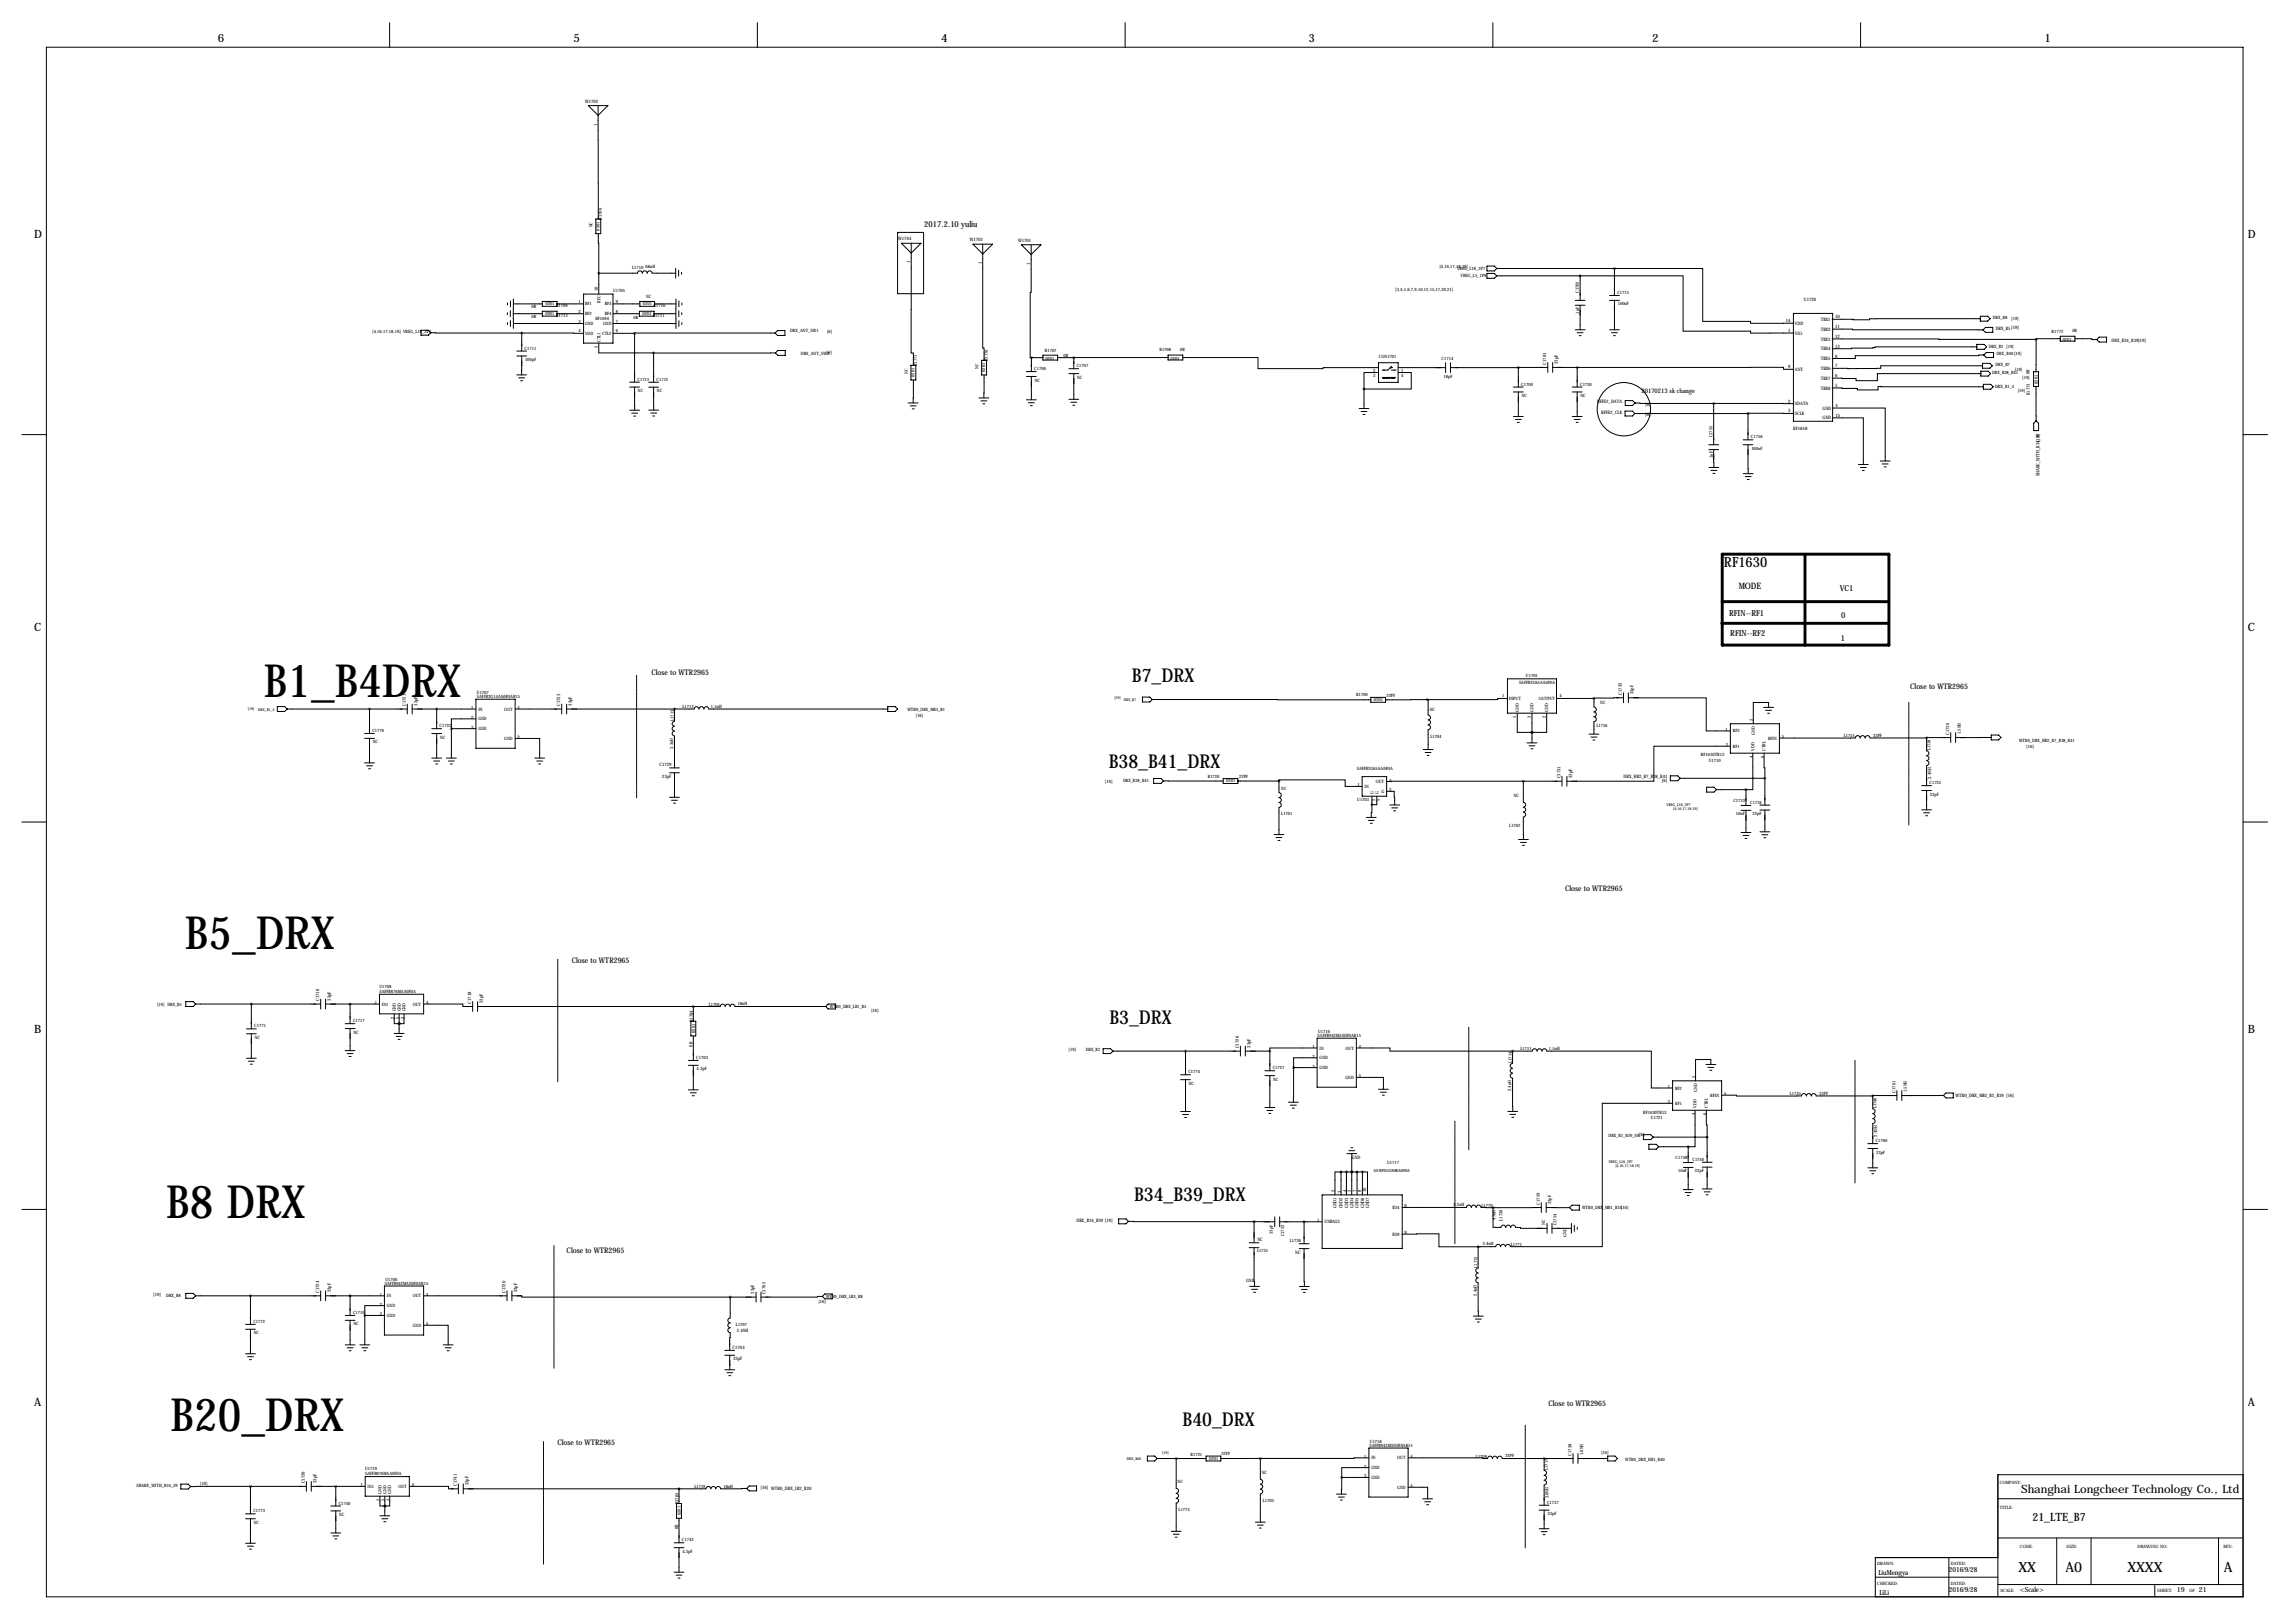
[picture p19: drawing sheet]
<svg xmlns="http://www.w3.org/2000/svg" width="1189mm" height="841mm" viewBox="0 0 1189 841" stroke-linecap="round" stroke-linejoin="round" font-family="sans-serif">
<defs><g id="words">
<g font-size="23.7">
<text x="137" y="361">B1_B4DRX</text>
<text x="96" y="491">B5_DRX</text>
<text x="86" y="631">B8 DRX</text>
<text x="88" y="741">B20_DRX</text>
</g>
<g font-size="9.9">
<text x="586" y="353">B7_DRX</text>
<text x="574" y="398">B38_B41_DRX</text>
<text x="575" y="530">B3_DRX</text>
<text x="587" y="622">B34_B39_DRX</text>
<text x="613" y="739">B40_DRX</text>
</g>
<g font-size="7.3">
<text x="893" y="294">RF1630</text>
<text x="1046" y="814">XX</text>
<text x="1070" y="814">A0</text>
<text x="1102" y="814">XXXX</text>
<text x="1152" y="814">A</text>
</g>
<g font-size="5.9">
<text x="113" y="22">6</text>
<text x="297" y="22">5</text>
<text x="488" y="22">4</text>
<text x="678" y="22">3</text>
<text x="856" y="22">2</text>
<text x="1059" y="22">1</text>
<text x="18" y="124">D</text>
<text x="1164" y="124">D</text>
<text x="18" y="327">C</text>
<text x="1164" y="327">C</text>
<text x="18" y="535">B</text>
<text x="1164" y="535">B</text>
<text x="18" y="728">A</text>
<text x="1164" y="728">A</text>
<text x="1047" y="773">Shanghai Longcheer Technology Co., Ltd</text>
<text x="1053" y="788">21_LTE_B7</text>
</g>
<text font-size="4.6" x="901" y="305">MODE</text>
<g font-size="4.3">
<text x="479" y="118">2017.2.10 yuliu</text>
<text x="953" y="306">VC1</text>
<text x="896" y="319">RFIN--RF1</text>
<text x="954" y="320">0</text>
<text x="896" y="330">RFIN--RF2</text>
<text x="954" y="332">1</text>
</g>
<g font-size="4">
<text x="337" y="350">Close to WTR2965</text>
<text x="990" y="357">Close to WTR2965</text>
<text x="811" y="461">Close to WTR2965</text>
<text x="296" y="499">Close to WTR2965</text>
<text x="294" y="649">Close to WTR2965</text>
<text x="802" y="728">Close to WTR2965</text>
<text x="289" y="749">Close to WTR2965</text>
</g>
<g font-size="3.6">
<text x="973" y="816">LiuMengya</text>
<text x="1010" y="814">2016/9/28</text>
<text x="974" y="826">LiLi</text>
<text x="1010" y="825">2016/9/28</text>
<text x="1046" y="825">&lt;Scale&gt;</text>
<text x="1128" y="825">19</text>
<text x="1139" y="825">21</text>
</g>
<text font-size="3.3" x="850" y="204">20170213 sk change</text>
<g font-size="2.4">
<text x="303" y="53">W1702</text>
<text x="309" y="65" transform="rotate(-90 309 65)">1</text>
<text x="465" y="124">W1704</text>
<text x="502" y="125">W1703</text>
<text x="527" y="125">W1701</text>
<text x="472" y="136" transform="rotate(-90 472 136)">1</text>
<text x="509" y="137" transform="rotate(-90 509 137)">1</text>
<text x="534" y="137" transform="rotate(-90 534 137)">1</text>
<text x="934" y="156">U1720</text>
<text x="925" y="167">14</text>
<text x="943" y="166">TRX1</text>
<text x="951" y="165">10</text>
<text x="926" y="172">1</text>
<text x="930" y="168">VDD</text>
<text x="930" y="173">VIO</text>
<text x="943" y="171">TRX2</text>
<text x="951" y="170">11</text>
<text x="1034" y="171">DRX_B5[19]</text>
<text x="943" y="176">TRX3</text>
<text x="951" y="175">12</text>
<text x="1094" y="177">DRX_B34_B39[19]</text>
<text x="943" y="181">TRX4</text>
<text x="951" y="180">13</text>
<text x="951" y="185">8</text>
<text x="801" y="189" transform="rotate(-90 801 189)">C1701</text>
<text x="807" y="189" transform="rotate(-90 807 189)">33pF</text>
<text x="926" y="191">9</text>
<text x="943" y="187">TRX5</text>
<text x="943" y="192">TRX6</text>
<text x="951" y="190">7</text>
<text x="930" y="192">ANT</text>
<text x="943" y="197">TRX7</text>
<text x="951" y="195">6</text>
<text x="943" y="202">TRX8</text>
<text x="951" y="200">5</text>
<text x="827" y="209">RFFE2_DATA</text>
<text x="926" y="209">2</text>
<text x="930" y="210">SDATA</text>
<text x="829" y="214">RFFE2_CLK</text>
<text x="852" y="216">[6]</text>
<text x="852" y="210">[6]</text>
<text x="926" y="214">3</text>
<text x="930" y="215">SCLK</text>
<text x="944" y="212">GND</text>
<text x="951" y="211">4</text>
<text x="951" y="216">15</text>
<text x="944" y="217">GND</text>
<text x="929" y="223">RF1658</text>
<text x="1056" y="229" transform="rotate(-90 1056 229)">[19]</text>
<text x="1056" y="247" transform="rotate(-90 1056 247)">SHARE_WITH_B34_39</text>
<text x="840" y="360" transform="rotate(-90 840 360)">C1732</text>
<text x="846" y="360" transform="rotate(-90 846 360)">33pF</text>
<text x="210" y="366" transform="rotate(-90 210 366)">C1721</text>
<text x="216" y="366" transform="rotate(-90 216 366)">33pF</text>
<text x="290" y="366" transform="rotate(-90 290 366)">C1723</text>
<text x="296" y="366" transform="rotate(-90 296 366)">33pF</text>
<text x="342" y="397">C1729</text>
<text x="343" y="403">33pF</text>
<text x="808" y="403" transform="rotate(-90 808 403)">C1731</text>
<text x="814" y="403" transform="rotate(-90 814 403)">33pF</text>
<text x="841" y="403">DRX_HB2_B7_B38_B41</text>
<text x="861" y="405">[6]</text>
<text x="165" y="519" transform="rotate(-90 165 519)">C1716</text>
<text x="171" y="518" transform="rotate(-90 171 518)">33pF</text>
<text x="244" y="520" transform="rotate(-90 244 520)">C1718</text>
<text x="250" y="520" transform="rotate(-90 250 520)">33pF</text>
<text x="642" y="543" transform="rotate(-90 642 543)">C1726</text>
<text x="648" y="543" transform="rotate(-90 648 543)">33pF</text>
<text x="1013" y="568">WTR0_DRX_MB2_B3_B39 [16]</text>
<text x="700" y="600">GND</text>
<text x="692" y="618" transform="rotate(-90 692 618)">2</text>
<text x="695" y="618" transform="rotate(-90 695 618)">3</text>
<text x="697" y="618" transform="rotate(-90 697 618)">4</text>
<text x="700" y="618" transform="rotate(-90 700 618)">5</text>
<text x="702" y="618" transform="rotate(-90 702 618)">7</text>
<text x="705" y="618" transform="rotate(-90 705 618)">8</text>
<text x="708" y="618" transform="rotate(-90 708 618)">10</text>
<text x="692" y="626" transform="rotate(-90 692 626)">GND1</text>
<text x="696" y="626" transform="rotate(-90 696 626)">GND2</text>
<text x="698" y="626" transform="rotate(-90 698 626)">GND3</text>
<text x="701" y="626" transform="rotate(-90 701 626)">GND4</text>
<text x="704" y="626" transform="rotate(-90 704 626)">GND5</text>
<text x="707" y="626" transform="rotate(-90 707 626)">GND6</text>
<text x="709" y="626" transform="rotate(-90 709 626)">GND7</text>
<text x="721" y="626">B34</text>
<text x="728" y="625">6</text>
<text x="558" y="633">DRX_B34_B39 [19]</text>
<text x="682" y="633">1</text>
<text x="686" y="634">UNBAL3</text>
<text x="800" y="635" transform="rotate(-90 800 635)">NC</text>
<text x="721" y="640">B39</text>
<text x="728" y="639">9</text>
<text x="651" y="643">NC</text>
<text x="671" y="649">NC</text>
<text x="165" y="670" transform="rotate(-90 165 670)">C1724</text>
<text x="171" y="669" transform="rotate(-90 171 669)">33pF</text>
<text x="262" y="670" transform="rotate(-90 262 670)">C1720</text>
<text x="268" y="669" transform="rotate(-90 268 669)">33pF</text>
<text x="391" y="670" transform="rotate(-90 391 670)">33pF</text>
<text x="397" y="670" transform="rotate(-90 397 670)">C1705</text>
<text x="380" y="699">C1704</text>
<text x="380" y="705">33pF</text>
<text x="158" y="768" transform="rotate(-90 158 768)">C1739</text>
<text x="164" y="768" transform="rotate(-90 164 768)">33pF</text>
<text x="237" y="770" transform="rotate(-90 237 770)">C1741</text>
<text x="243" y="769" transform="rotate(-90 243 769)">33pF</text>
<text x="394" y="771">[16] WTR0_DRX_LB2_B20</text>
</g>
<g font-size="2.3">
<text x="312" y="114" transform="rotate(-90 312 114)">R1706</text>
<text x="307" y="118" transform="rotate(-90 307 118)">NC</text>
<text x="311" y="119" transform="rotate(-90 311 119)">0201</text>
<text x="328" y="139">L1710</text>
<text x="334" y="139">68nH</text>
<text x="746" y="139">[4,16,17,18,19]</text>
<text x="755" y="140">VREG_L18_2P7</text>
<text x="757" y="144">VREG_L5_1P8</text>
<text x="310" y="151" transform="rotate(-90 310 151)">10</text>
<text x="318" y="151">U1705</text>
<text x="335" y="154">NC</text>
<text x="723" y="151">[3,4,5,6,7,9,10,12,15,17,20,21]</text>
<text x="818" y="152" transform="rotate(-90 818 152)">C1702</text>
<text x="838" y="152">C1715</text>
<text x="275" y="159">0R</text>
<text x="283" y="158">0201</text>
<text x="288" y="159">R1709</text>
<text x="300" y="157">1</text>
<text x="300" y="162">2</text>
<text x="303" y="158">RF1</text>
<text x="311" y="157" transform="rotate(-90 311 157)">RFC</text>
<text x="313" y="158">RF3</text>
<text x="319" y="157">9</text>
<text x="319" y="162">8</text>
<text x="333" y="158">0201</text>
<text x="339" y="159">R1710</text>
<text x="838" y="158">100nF</text>
<text x="275" y="165">0R</text>
<text x="283" y="163">0201</text>
<text x="288" y="164">R1713</text>
<text x="300" y="167">3</text>
<text x="303" y="163">RF2</text>
<text x="308" y="166">RF1694</text>
<text x="313" y="163">RF4</text>
<text x="319" y="167">7</text>
<text x="328" y="165">0R</text>
<text x="333" y="163">0201</text>
<text x="338" y="164">R1711</text>
<text x="818" y="162" transform="rotate(-90 818 162)">1nF</text>
<text x="1032" y="165">DRX_B8</text>
<text x="1042" y="166">[19]</text>
<text x="193" y="173">[4,16,17,18,19] VREG_L18_2P7</text>
<text x="300" y="172">4</text>
<text x="303" y="168">GND</text>
<text x="303" y="173">VDD</text>
<text x="312" y="173">CTL2</text>
<text x="312" y="168">GND</text>
<text x="319" y="172">6</text>
<text x="409" y="172">DRX_ANT_SW1</text>
<text x="428" y="172">[6]</text>
<text x="1063" y="172">R1772</text>
<text x="1074" y="172">0R</text>
<text x="311" y="177" transform="rotate(-90 311 177)">CTL1</text>
<text x="1069" y="176">0201</text>
<text x="272" y="181">C1711</text>
<text x="310" y="180" transform="rotate(-90 310 180)">5</text>
<text x="415" y="184">DRX_ANT_SW2</text>
<text x="428" y="183">[6]</text>
<text x="541" y="183">R1707</text>
<text x="551" y="185">0R</text>
<text x="601" y="182">R1708</text>
<text x="611" y="182">0R</text>
<text x="714" y="186">CON1701</text>
<text x="1030" y="181">DRX_B3 [19]</text>
<text x="1034" y="184">DRX_B40 [19]</text>
<text x="272" y="187">100pF</text>
<text x="475" y="190" transform="rotate(-90 475 190)">R1771</text>
<text x="507" y="191" transform="rotate(-90 507 191)">NC</text>
<text x="512" y="187" transform="rotate(-90 512 187)">R1770</text>
<text x="536" y="192">C1706</text>
<text x="542" y="186">0201</text>
<text x="558" y="190">C1707</text>
<text x="606" y="186">0201</text>
<text x="747" y="186">C1714</text>
<text x="1034" y="190">DRX_B7</text>
<text x="1044" y="192">[19]</text>
<text x="330" y="197">C1713</text>
<text x="340" y="197">C1712</text>
<text x="470" y="194" transform="rotate(-90 470 194)">NC</text>
<text x="474" y="195" transform="rotate(-90 474 195)">0201</text>
<text x="510" y="193" transform="rotate(-90 510 193)">0201</text>
<text x="536" y="198">NC</text>
<text x="558" y="196">NC</text>
<text x="711" y="195">3</text>
<text x="711" y="193">2</text>
<text x="726" y="195">4</text>
<text x="726" y="193">1</text>
<text x="748" y="196">18pF</text>
<text x="1032" y="194">DRX_B38_B41</text>
<text x="1048" y="196">[19]</text>
<text x="1051" y="194" transform="rotate(-90 1051 194)">0R</text>
<text x="330" y="203">NC</text>
<text x="340" y="203">NC</text>
<text x="788" y="200">C1700</text>
<text x="819" y="200">C1730</text>
<text x="1034" y="201">DRX_B1_4</text>
<text x="1045" y="203">[19]</text>
<text x="1056" y="199" transform="rotate(-90 1056 199)">0201</text>
<text x="788" y="206">NC</text>
<text x="819" y="206">NC</text>
<text x="1052" y="205" transform="rotate(-90 1052 205)">R1773</text>
<text x="887" y="227" transform="rotate(-90 887 227)">C1755</text>
<text x="907" y="227">C1756</text>
<text x="907" y="233">100nF</text>
<text x="887" y="237" transform="rotate(-90 887 237)">1nF</text>
<text x="791" y="351">U1701</text>
<text x="247" y="359">U1707</text>
<text x="787" y="355">SAFFB2G65AA0F0A</text>
<text x="247" y="362">SAFFB2G14AA0F0AR15</text>
<text x="702" y="361">R1700</text>
<text x="712" y="363">0201</text>
<text x="718" y="361">22PF</text>
<text x="778" y="361">1</text>
<text x="782" y="363">INPUT</text>
<text x="797" y="363">OUTPUT</text>
<text x="808" y="361">4</text>
<text x="829" y="365">NC</text>
<text x="244" y="367">1</text>
<text x="248" y="368">IN</text>
<text x="261" y="368">OUT</text>
<text x="268" y="367">4</text>
<text x="354" y="367">L1712</text>
<text x="368" y="367">1.5nH</text>
<text x="470" y="368">WTR0_DRX_MB3_B1</text>
<text x="474" y="371">[16]</text>
<text x="741" y="368">NC</text>
<text x="787" y="369" transform="rotate(-90 787 369)">GND</text>
<text x="794" y="369" transform="rotate(-90 794 369)">GND</text>
<text x="802" y="369" transform="rotate(-90 802 369)">GND</text>
<text x="228" y="377">C1722</text>
<text x="244" y="372">2</text>
<text x="244" y="377">3</text>
<text x="248" y="373">GND</text>
<text x="349" y="373" transform="rotate(-90 349 373)">L1713</text>
<text x="785" y="372" transform="rotate(-90 785 372)">5</text>
<text x="793" y="372" transform="rotate(-90 793 372)">3</text>
<text x="801" y="372" transform="rotate(-90 801 372)">2</text>
<text x="827" y="377">L1716</text>
<text x="908" y="374" transform="rotate(-90 908 374)">2</text>
<text x="193" y="379">C1770</text>
<text x="228" y="383">NC</text>
<text x="248" y="378">GND</text>
<text x="261" y="383">GND</text>
<text x="268" y="383">5</text>
<text x="741" y="382">L1704</text>
<text x="894" y="379">1</text>
<text x="898" y="379">RF2</text>
<text x="909" y="381" transform="rotate(-90 909 381)">GND</text>
<text x="916" y="383">RFIN</text>
<text x="923" y="382">5</text>
<text x="955" y="382">L1715</text>
<text x="970" y="382">33PF</text>
<text x="1010" y="381" transform="rotate(-90 1010 381)">C1736</text>
<text x="1016" y="380" transform="rotate(-90 1016 380)">1.5NH</text>
<text x="193" y="385">NC</text>
<text x="349" y="388" transform="rotate(-90 349 388)">3.3nH</text>
<text x="894" y="387">3</text>
<text x="898" y="387">RF1</text>
<text x="909" y="389" transform="rotate(-90 909 389)">VDD</text>
<text x="915" y="389" transform="rotate(-90 915 389)">CTRL</text>
<text x="1000" y="389" transform="rotate(-90 1000 389)">L1718</text>
<text x="1046" y="384">WTR0_DRX_HB2_B7_B38_B41</text>
<text x="1050" y="387">[16]</text>
<text x="881" y="392">RF1630TR13</text>
<text x="885" y="395">U1710</text>
<text x="908" y="393" transform="rotate(-90 908 393)">4</text>
<text x="914" y="393" transform="rotate(-90 914 393)">6</text>
<text x="703" y="399">SAFFB2G65AA0F0A</text>
<text x="572" y="406">[19]</text>
<text x="582" y="405">DRX_B38_B41</text>
<text x="626" y="403">R1720</text>
<text x="635" y="405">0201</text>
<text x="642" y="403">22PF</text>
<text x="703" y="407">1</text>
<text x="713" y="406">OUT</text>
<text x="720" y="405">4</text>
<text x="1000" y="406">C1735</text>
<text x="1000" y="403" transform="rotate(-90 1000 403)">2.4NH</text>
<text x="664" y="409">NC</text>
<text x="707" y="408">IN</text>
<text x="711" y="411" transform="rotate(-90 711 411)">G</text>
<text x="714" y="411" transform="rotate(-90 714 411)">G</text>
<text x="716" y="411">G</text>
<text x="720" y="410">3</text>
<text x="784" y="413">NC</text>
<text x="1000" y="412">33pF</text>
<text x="703" y="415">U1703</text>
<text x="712" y="415" transform="rotate(-90 712 415)">2</text>
<text x="715" y="415" transform="rotate(-90 715 415)">5</text>
<text x="898" y="415">C1733</text>
<text x="907" y="416">C1734</text>
<text x="664" y="422">L1701</text>
<text x="899" y="422">10nF</text>
<text x="908" y="422">22pF</text>
<text x="782" y="428">L1702</text>
<text x="197" y="512">U1708</text>
<text x="197" y="514">SAFFB876MAA0F0A</text>
<text x="81" y="521">[19] DRX_B5</text>
<text x="194" y="520">1</text>
<text x="198" y="521">IN1</text>
<text x="214" y="521">OUT</text>
<text x="221" y="520">4</text>
<text x="367" y="521">L1706</text>
<text x="382" y="521">18nH</text>
<text x="204" y="528" transform="rotate(-90 204 528)">2</text>
<text x="205" y="524" transform="rotate(-90 205 524)">GND</text>
<text x="207" y="528" transform="rotate(-90 207 528)">5</text>
<text x="208" y="524" transform="rotate(-90 208 524)">GND</text>
<text x="209" y="528" transform="rotate(-90 209 528)">3</text>
<text x="210" y="524" transform="rotate(-90 210 524)">GND</text>
<text x="430" y="522">WTR0_DRX_LB1_B5</text>
<text x="451" y="524">[16]</text>
<text x="132" y="532">C1771</text>
<text x="183" y="529">C1717</text>
<text x="359" y="529" transform="rotate(-90 359 529)">R1704</text>
<text x="132" y="538">NC</text>
<text x="183" y="535">NC</text>
<text x="360" y="535" transform="rotate(-90 360 535)">0201</text>
<text x="683" y="537">SAFFB942MAN0F0AR15</text>
<text x="683" y="535">U1716</text>
<text x="359" y="542" transform="rotate(-90 359 542)">0R</text>
<text x="554" y="544">[19]</text>
<text x="562" y="544">DRX_B3</text>
<text x="680" y="543">1</text>
<text x="684" y="544">IN</text>
<text x="697" y="544">OUT</text>
<text x="704" y="543">4</text>
<text x="788" y="544">L1711</text>
<text x="802" y="544">1.5nH</text>
<text x="361" y="549">C1703</text>
<text x="680" y="548">2</text>
<text x="684" y="549">GND</text>
<text x="783" y="551" transform="rotate(-90 783 551)">L1714</text>
<text x="361" y="554">4.3pF</text>
<text x="616" y="556">C1774</text>
<text x="659" y="554">C1727</text>
<text x="680" y="553">3</text>
<text x="684" y="554">GND</text>
<text x="616" y="562">NC</text>
<text x="660" y="560">NC</text>
<text x="697" y="559">GND</text>
<text x="704" y="558">5</text>
<text x="864" y="564">1</text>
<text x="878" y="559" transform="rotate(-90 878 559)">2</text>
<text x="783" y="565" transform="rotate(-90 783 565)">2.4nH</text>
<text x="868" y="564">RF2</text>
<text x="879" y="566" transform="rotate(-90 879 566)">GND</text>
<text x="886" y="568">RFIN</text>
<text x="893" y="567">5</text>
<text x="927" y="567">L1745</text>
<text x="942" y="567">33PF</text>
<text x="982" y="566" transform="rotate(-90 982 566)">C1761</text>
<text x="988" y="566" transform="rotate(-90 988 566)">1.5NH</text>
<text x="864" y="571">3</text>
<text x="868" y="572">RF1</text>
<text x="879" y="574" transform="rotate(-90 879 574)">VDD</text>
<text x="885" y="574" transform="rotate(-90 885 574)">CTRL</text>
<text x="972" y="574" transform="rotate(-90 972 574)">L1746</text>
<text x="851" y="577">RF1630TR13</text>
<text x="855" y="580">U1721</text>
<text x="878" y="578" transform="rotate(-90 878 578)">4</text>
<text x="884" y="577" transform="rotate(-90 884 577)">6</text>
<text x="833" y="589">DRX_B3_B39_SW[6]</text>
<text x="972" y="592">C1760</text>
<text x="972" y="589" transform="rotate(-90 972 589)">2.4NH</text>
<text x="972" y="598">33pF</text>
<text x="719" y="603">U1717</text>
<text x="868" y="600">C1748</text>
<text x="877" y="601">C1750</text>
<text x="869" y="607">10nF</text>
<text x="878" y="607">22pF</text>
<text x="798" y="624" transform="rotate(-90 798 624)">C1759</text>
<text x="804" y="624" transform="rotate(-90 804 624)">33pF</text>
<text x="753" y="625">2.2nH</text>
<text x="767" y="625">L1770</text>
<text x="820" y="626">WTR0_DRX_MB1_B34[16]</text>
<text x="775" y="632" transform="rotate(-90 775 632)">47nH</text>
<text x="778" y="632" transform="rotate(-90 778 632)">L1739</text>
<text x="806" y="635" transform="rotate(-90 806 635)">C1754</text>
<text x="659" y="639" transform="rotate(-90 659 639)">33pF</text>
<text x="665" y="640" transform="rotate(-90 665 640)">C1752</text>
<text x="811" y="641" transform="rotate(-90 811 641)">GND</text>
<text x="668" y="643">L1736</text>
<text x="768" y="645">2.4nH</text>
<text x="783" y="645">L1771</text>
<text x="651" y="649">L1735</text>
<text x="765" y="657" transform="rotate(-90 765 657)">L1772</text>
<text x="199" y="666">SAFFB942MAN0F0AR15</text>
<text x="200" y="663">U1706</text>
<text x="646" y="664">GND</text>
<text x="79" y="672">[19]</text>
<text x="86" y="672">DRX_B8</text>
<text x="197" y="671">1</text>
<text x="221" y="671">4</text>
<text x="765" y="671" transform="rotate(-90 765 671)">2.4nH</text>
<text x="197" y="676">2</text>
<text x="200" y="672">IN</text>
<text x="200" y="677">GND</text>
<text x="214" y="672">OUT</text>
<text x="424" y="675">[16]</text>
<text x="428" y="673">WTR0_DRX_LB3_B8</text>
<text x="183" y="681">C1719</text>
<text x="197" y="681">3</text>
<text x="200" y="682">GND</text>
<text x="131" y="685">C1772</text>
<text x="183" y="687">NC</text>
<text x="214" y="687">GND</text>
<text x="221" y="686">5</text>
<text x="381" y="687">L1707</text>
<text x="131" y="691">NC</text>
<text x="382" y="690">2.4NH</text>
<text x="709" y="750">SAFFB942MAN0F0AR15</text>
<text x="710" y="747">U1718</text>
<text x="617" y="754">R1721</text>
<text x="633" y="754">22PF</text>
<text x="707" y="755">1</text>
<text x="710" y="756">IN</text>
<text x="724" y="756">OUT</text>
<text x="731" y="755">4</text>
<text x="765" y="755">L1708</text>
<text x="780" y="755">22PF</text>
<text x="814" y="754" transform="rotate(-90 814 754)">C1738</text>
<text x="820" y="754" transform="rotate(-90 820 754)">1.0NH</text>
<text x="829" y="753">[16]</text>
<text x="189" y="762">U1719</text>
<text x="626" y="756">0201</text>
<text x="707" y="760">2</text>
<text x="710" y="761">GND</text>
<text x="802" y="761" transform="rotate(-90 802 761)">L1717</text>
<text x="842" y="757">WTR0_DRX_HB1_B40</text>
<text x="189" y="764">SAFFB876MAA0F0A</text>
<text x="654" y="764">NC</text>
<text x="707" y="765">3</text>
<text x="710" y="766">GND</text>
<text x="71" y="770">SHARE_WITH_B34_39</text>
<text x="104" y="769">[19]</text>
<text x="187" y="770">1</text>
<text x="190" y="771">IN1</text>
<text x="198" y="774" transform="rotate(-90 198 774)">GND</text>
<text x="200" y="774" transform="rotate(-90 200 774)">GND</text>
<text x="203" y="774" transform="rotate(-90 203 774)">GND</text>
<text x="206" y="771">OUT</text>
<text x="213" y="770">4</text>
<text x="360" y="771">L1719</text>
<text x="375" y="771">18nH</text>
<text x="610" y="768">NC</text>
<text x="724" y="771">GND</text>
<text x="731" y="770">5</text>
<text x="1036" y="769">COMPANY:</text>
<text x="175" y="779">C1740</text>
<text x="197" y="777" transform="rotate(-90 197 777)">2</text>
<text x="199" y="777" transform="rotate(-90 199 777)">5</text>
<text x="202" y="777" transform="rotate(-90 202 777)">3</text>
<text x="351" y="779" transform="rotate(-90 351 779)">R1705</text>
<text x="654" y="778">L1705</text>
<text x="801" y="779">C1737</text>
<text x="802" y="776" transform="rotate(-90 802 776)">3.0NH</text>
<text x="131" y="783">C1773</text>
<text x="176" y="785">NC</text>
<text x="353" y="785" transform="rotate(-90 353 785)">0201</text>
<text x="611" y="783">L1773</text>
<text x="802" y="785">33pF</text>
<text x="1036" y="781">TITLE:</text>
<text x="131" y="789">NC</text>
<text x="351" y="792" transform="rotate(-90 351 792)">0R</text>
<text x="353" y="798">C1742</text>
<text x="1046" y="802">CODE:</text>
<text x="1071" y="802">SIZE:</text>
<text x="1107" y="802">DRAWING NO:</text>
<text x="1152" y="802">REV:</text>
<text x="353" y="804">4.3pF</text>
<text x="972" y="811">DRAWN:</text>
<text x="1011" y="811">DATED:</text>
<text x="972" y="821">CHECKED:</text>
<text x="1011" y="821">DATED:</text>
<text x="1036" y="825">SCALE:</text>
<text x="1117" y="825">SHEET:</text>
<text x="1134" y="825">OF</text>
</g>
<text font-size="2.2" x="712" y="607">SAWFD1G90KA0F0A</text>
<g font-size="2">
<text x="577" y="362">[19]</text>
<text x="582" y="363">DRX_B7</text>
<text x="128" y="368">[19]</text>
<text x="134" y="368">DRX_B1_4</text>
<text x="863" y="418">VREG_L18_2P7</text>
<text x="867" y="420">[4,16,17,18,19]</text>
<text x="833" y="602">VREG_L18_2P7</text>
<text x="837" y="605">[4,16,17,18,19]</text>
<text x="602" y="753">[19]</text>
<text x="584" y="756">DRX_B40</text>
</g>
</g></defs>
<g fill="none" stroke="#000" stroke-width=".52">
<path d="M202 12v12M392 12v12M583 12v12M773 12v12M964 12v12M24 24h1138v803h-1138zM305 55h10l-5 5zM310 55v58M309 113h2v8h-2zM310 121v21M350 139v5M352 140v3"/>
<path d="M465 120h13v32h-13zM467 126h10l-5 5zM472 126v57h1v6M504 126h10l-5 6zM509 126v54h1v7M529 127h10l-5 5zM534 127v58M770 138h4l1 1-1 1h-4zM775 139h61M836 139h46v27h25v1h22M836 139v14M263 157v1"/>
<path d="M264 156v3M266 160v5M266 157h15M266 155v5M281 156h8v3h-8zM289 157h13M302 152h16v26h-16zM310 142h20M310 142v10M318 157h13M330 141a1.3 1.3 0 0 1 1-1 1.4 1.4 0 0 1 2 2M331 156h8v3h-8z"/>
<path d="M333 141a1.3 1.3 0 0 1 1-1 1.3 1.3 0 0 1 1 2M335 141a1.3 1.3 0 0 1 2-1 1.3 1.3 0 0 1 1 2h12M339 157h11M350 155v15M352 156v3M353 141v1M353 157v1M770 142h4l1 1-1 1h-4zM775 143h44M816 156h5M816 158h5M819 143h53v29h35v1l22-1"/>
<path d="M819 143v13M819 158v13M834 153h5M834 156h5M836 156v15M218 171h4l1 1-1 2h-4zM223 172h47M263 162v1M263 167v1M264 161v3M264 166v3M266 162h15"/>
<path d="M266 168h36M266 165v5M270 172l32 1M270 172v10M281 161h8v3h-8zM289 162h13M310 178v5h29M318 168h32M318 162h13M318 173h11M329 173v25M331 161h8v3h-8z"/>
<path d="M339 162h11M352 161v3M352 166v3M353 162v1M353 167v1M402 172l-73 1M403 171h4v3h-4l-1-2zM816 171h5M817 172h3M818 174h1M834 171h5M835 172h3"/>
<path d="M836 174h1M929 162h20v56h-20zM949 170l78 1M949 176h106M1024 180h-53h-1l-21 1M1024 178h4l1 2-1 1h-4zM1026 165h-77M1026 164h4l1 1-1 1h-4zM1027 171l1-1h4v2h-4zM1055 176v17M1067 175l-12 1M1067 174h8v3h-8z"/>
<path d="M1075 175l11 1M1086 176l1-1h4v2h-4zM268 194h5M268 182h5M268 184h5M269 196h3M270 197h1M270 184v10M326 198h5M336 198h5M339 183h63M339 183v15"/>
<path d="M403 182h4v2h-4l-1-1zM472 189h2v8h-2zM473 197v12M509 187h2v7h-2zM510 194v12M532 192h5M532 195h5M534 195v12M534 185v7M534 185h6M540 184h8v3h-8zM548 185h8"/>
<path d="M554 191h5M554 194h5M556 185v6M556 194v13M605 185h-49M605 184h8v2h-8zM613 185h39v6l62-1M714 193h-7v9M714 188h10v10h-10zM716 196h7M717 196h-1M717 196h.1"/>
<path d="M718 196h-1M719 196h-1M719 196h.1M720 196h-1M721 190h.1M721 192h2M721 190l-1 1M721 196h-1M721 190l-2 2h-3M722 196h-1M722 196h.1M723 196h-1"/>
<path d="M724 193h7v9h-24M724 190h25M749 188v5M751 190h36M751 188v5M787 190v10M802 190h-15M802 188v5M804 190h13M804 188v5M817 190h107v1h5M817 190v10"/>
<path d="M1026 194h-53v3h-12v-1h-12M1026 192h4l1 2-1 1h-4zM1027 189h-53v2h-25M1027 188h4l1 1-1 2h-4zM1027 199h4l2 1-2 2h-4zM1028 184h-67v2h-12M1029 183h4v2h-4l-1-1zM1053 193h3v7h-3zM326 200h5M326 212h5M327 214h3M328 216h1"/>
<path d="M329 200v12M336 201h5M336 212h5M337 214h3M338 215h1M339 201v11M471 209h5M472 210h3M473 212h1M507 206h5M508 208h3M509 209h1"/>
<path d="M532 207h5M533 209h3M534 210h1M554 207h5M555 208h3M556 210h1M704 212h5M705 213h3M706 215h1M707 202v10M784 200h5M784 203h5"/>
<path d="M784 216h5M785 217h3M786 219h1M787 203v13M814 200h6M814 203h6M814 216h6M815 217h4M817 219h1M817 203v13M842 213h4l1 1-1 1h-4zM842 207h4l1 2-1 1h-4z"/>
<path d="M847 214h59M847 209h41M888 209h41M888 209v21M906 214v14M929 214h-23M949 211h28v28M949 216h16v25M1027 200h-54v2h-11v-1h-13M1053 219l2-1 1 1v4h-3zM1055 200v18M11 225h13"/>
<path d="M885 230h5M885 233h5M888 233v9M903 228h5M903 230h5M906 230v15M974 239h5M1162 225h13M885 242h5M886 244h3M887 245h1M903 245h5"/>
<path d="M904 247h3M905 248h1M963 241h5M964 242h3M965 244h1M975 240h3M976 242h1M781 352h25v17h-25zM841 359v5M844 359v5M144 366h3l2 1-2 2h-3zM149 367h62"/>
<path d="M189 380h5M191 367v13M211 365v5M214 367h33M214 365v5M224 377h5M224 380h5M226 367v10M226 380v13M234 377h13M234 377v16M247 372h-13v5"/>
<path d="M247 362h20v26h-20zM267 367h24M291 365v5M294 367h66a1.3 1.3 0 0 1 1-1 1.3 1.3 0 0 1 1 1 1.3 1.3 0 0 1 1-1 1.3 1.3 0 0 1 2 1 1.3 1.3 0 0 1 1-1 1.3 1.3 0 0 1 1 1h93M294 365v5M349 367v7a1.3 1.3 0 0 0-1 1 1.3 1.3 0 0 0 1 1 1.3 1.3 0 0 0-1 1 1.3 1.3 0 0 0 1 2 1.3 1.3 0 0 0-1 1 1.3 1.3 0 0 0 1 1v17M460 366h4l1 1-1 2h-4zM592 361h4l1 1-1 2h-4zM597 362h113M710 361h8v3h-8zM739 362h1v8a1.3 1.3 0 0 1 1 2 1.3 1.3 0 0 1-1 1 1.3 1.3 0 0 1 1 1 1.3 1.3 0 0 1-1 1 1.3 1.3 0 0 1 1 2 1.3 1.3 0 0 1-1 1v10M739 362h-21"/>
<path d="M781 362h-5h-37M786 369v10h8M794 379h.1M794 369v16M801 369v10h-7M806 362h20M826 362v4a1.3 1.3 0 0 1 1 1 1.3 1.3 0 0 1-1 2 1.3 1.3 0 0 1 1 1 1.3 1.3 0 0 1-1 1 1.3 1.3 0 0 1 1 2 1.3 1.3 0 0 1-1 1v6M841 361l-15 1M844 361h40v18h12M896 375h26v15h-26zM914 366h5M915 368h3"/>
<path d="M916 369h1M916 366v-2h-8v11M1011 380v5M1013 380v5M189 382h5M189 395h5M190 397h3M191 398h1M191 382v13M224 393h5M225 394h3M226 396h1"/>
<path d="M231 393h5M232 394h3M233 396h1M267 383h13v10M277 393h5M278 394h3M279 396h1M347 398h5M737 388h5M738 390h3M739 391h1M791 385h5"/>
<path d="M792 386h3M793 388h1M823 380h5M824 382h3M825 383h1M896 387h-39v18h-45M908 390v19h-4M914 390v13M998 382v7a1.3 1.3 0 0 1 1 1 1.3 1.3 0 0 1-1 1 1.3 1.3 0 0 1 1 2 1.3 1.3 0 0 1-1 1 1.3 1.3 0 0 1 1 1 1.3 1.3 0 0 1-1 2v10M998 382h-29a1.3 1.3 0 0 0-2-1 1.3 1.3 0 0 0-1 1 1.3 1.3 0 0 0-1-1 1.3 1.3 0 0 0-1 1 1.3 1.3 0 0 0-2-1 1.3 1.3 0 0 0-1 1h-39M1011 382h-13M1031 382h-18"/>
<path d="M1031 381h4l2 1-2 1h-4zM347 400h5M347 413h5M348 415h3M349 416h1M349 400v13M598 403h3l2 2-2 1h-3zM603 405h31M634 403h7v3h-7zM641 405h22M663 405v6a1.3 1.3 0 0 1 1 1 1.3 1.3 0 0 1-1 1 1.3 1.3 0 0 1 1 1 1.3 1.3 0 0 1-1 2 1.3 1.3 0 0 1 1 1 1.3 1.3 0 0 1-1 1v14M663 405v-1h34v3h9"/>
<path d="M706 402h12v10h-12zM711 417l-1 6M711 412v5M713 412v5h-2M718 410h4v7M720 417h5M721 418h3M722 420h1M789 405v11a1.3 1.3 0 0 1 1 1 1.3 1.3 0 0 1-1 1 1.3 1.3 0 0 1 1 1 1.3 1.3 0 0 1-1 2 1.3 1.3 0 0 1 1 1 1.3 1.3 0 0 1-1 1v12M789 405h-71M789 405h20M809 402v5"/>
<path d="M812 402v5M865 402h4l1 1-1 1h-4zM870 403h44M884 408h4l1 1-1 1h-4zM889 409h15M902 417h5M902 420h5M904 409v8M904 420v11M912 417h5M912 420h5M914 403v14"/>
<path d="M914 420v11M995 407h6M995 409h6M995 419h6M998 409v10M11 426h13M660 432h5M661 434h3M662 435h1M708 423h5M709 425h3M710 426h1"/>
<path d="M787 435h5M788 436h3M789 438h1M902 431h5M903 433h3M904 434h1M912 431h5M913 432h3M914 434h1M996 421h4M998 423h1M1162 426h13"/>
<path d="M96 519h4l1 1-1 1h-4zM166 518v5M169 518v5M197 515h22v10h-22zM245 519v5M247 519v5M101 520h65M128 533h5M128 535h5M130 520v13M130 535v13M169 520h28"/>
<path d="M179 530h5M179 533h5M181 520v10M181 533v11M204 525v5h3M204 535h5M205 537h3M206 538h1M207 530h.1M207 525v10M209 525v5h-2M219 520h21v1h5"/>
<path d="M247 521h126a1.3 1.3 0 0 1 1-1 1.3 1.3 0 0 1 2 1 1.3 1.3 0 0 1 1-1 1.3 1.3 0 0 1 1 1 1.3 1.3 0 0 1 1-1 1.3 1.3 0 0 1 2 1h47M358 529h2v8h-2zM359 521v8M359 537v12M428 521l1-1h4v3h-4zM682 538h21v25h-21zM128 548h5M129 550h3M130 551h1M179 544h5M180 546h3M181 547h1"/>
<path d="M357 549h5M357 552h5M359 552v13M571 543h4l2 1-2 2h-4zM577 544h66M612 557h5M612 559h5M614 544v13M614 559v17M643 542v5M645 544h13M645 542v5"/>
<path d="M655 555h5M655 557h5M658 544v11M658 557v17M670 553v18M670 553h12M682 543h-24v1M682 548h-12v5M703 543h17v1h64M703 558h14v6M784 544v7a1.3 1.3 0 0 0-2 1 1.3 1.3 0 0 0 2 1 1.4 1.4 0 0 0-2 2 1.3 1.3 0 0 0 2 1 1.3 1.3 0 0 0-2 1 1.3 1.3 0 0 0 2 1v18M784 544h10"/>
<path d="M794 544a1.3 1.3 0 0 1 1-1 1.3 1.3 0 0 1 1 1 1.3 1.3 0 0 1 2-1 1.3 1.3 0 0 1 1 1 1.3 1.3 0 0 1 1-1 1.3 1.3 0 0 1 1 1h54v20h11M866 560h26v15h-26zM884 551h5M885 553h3M886 554h1M886 551v-2h-8v11M357 565h5M358 566h3M359 568h1M612 576h5M613 577h3M614 579h1"/>
<path d="M655 574h5M656 575h3M657 577h1M667 571h6M668 572h4M669 574h2M714 564h5M715 566h3M716 567h1M781 576h5M782 577h3M783 579h1"/>
<path d="M866 571h-36v75h-48a1.3 1.3 0 0 0-1-1 1.3 1.3 0 0 0-1 1 1.3 1.3 0 0 0-1-1 1.3 1.3 0 0 0-2 1 1.3 1.3 0 0 0-1-1 1.3 1.3 0 0 0-1 1h-9M878 575v19h-3M884 575v14M892 567l41 1a1.3 1.3 0 0 1 1-2 1.4 1.4 0 0 1 2 2 1.3 1.3 0 0 1 1-2 1.3 1.3 0 0 1 1 2 1.4 1.4 0 0 1 2-2 1.3 1.3 0 0 1 1 2h29M970 568v6a1.3 1.3 0 0 1 1 2 1.3 1.3 0 0 1-1 1 1.3 1.3 0 0 1 1 1 1.3 1.3 0 0 1-1 1 1.3 1.3 0 0 1 1 2 1.3 1.3 0 0 1-1 1v10M983 567l-13 1M983 565v5M985 565v5M1007 567h-22M1007 567l1-1h4v3h-4zM698 598h5M699 596h3"/>
<path d="M700 594h1M700 598v9M851 588h4l1 1-1 1h-4zM854 593h4l1 1-1 1h-4zM856 589h28M859 594h16M875 594v8M884 589v13M968 592h5M968 595h5M970 595v10M685 619h41v28h-41z"/>
<path d="M695 607h-3v12M695 607v12M695 607h11M697 607v12M700 607h.1M700 607v12M703 607v12M706 607h2v12M706 607v12M872 602h5M872 605h5M872 616h5"/>
<path d="M873 618h3M874 619h1M875 605v11M882 602h5M882 605h5M882 616h5M883 617h3M884 619h1M884 605v11M968 605h5M969 606h3M970 608h1"/>
<path d="M11 626h13M579 631h4l2 2-2 1h-4zM585 633h65M650 633h10M650 633v11M660 630v5M663 633h22M663 630v5M676 633v11M726 639h19v7h21M726 625h34a1.3 1.3 0 0 1 1-1 1.3 1.3 0 0 1 1 1 1.3 1.3 0 0 1 1-1 1.3 1.3 0 0 1 2 1 1.3 1.3 0 0 1 1-1 1.3 1.3 0 0 1 1 1l6 1M773 626v10h4a1.3 1.3 0 0 1 2-1 1.3 1.3 0 0 1 1 1 1.3 1.3 0 0 1 1-1 1.3 1.3 0 0 1 2 1 1.3 1.3 0 0 1 1-1 1.3 1.3 0 0 1 1 1h16"/>
<path d="M798 625l-25 1M798 623v5M801 625l12 1M801 623v5M801 634v5M804 636h10M804 634v5M813 626l1-2h4v3h-4zM814 634v5M816 635v3M817 636v1M1162 626h13"/>
<path d="M647 646h5M647 644h5M650 646v20M673 644h5M673 647h5M676 647v19M766 646v11a1.3 1.3 0 0 0-2 1 1.3 1.3 0 0 0 2 1M766 659a1.4 1.4 0 0 0-2 2 1.3 1.3 0 0 0 2 1M96 670h4l1 1-1 1h-4zM101 671h65M130 671v15M166 669v5"/>
<path d="M169 671h30M169 669v5M181 671v10M199 676h-10v5M199 666h20v26h-20zM219 671h44M263 669v5M265 671h5v1h108M265 669v5M378 672v11a1.3 1.3 0 0 0-1 1 1.3 1.3 0 0 0 1 1 1.3 1.3 0 0 0-1 1 1.3 1.3 0 0 0 1 2 1.3 1.3 0 0 0-1 1 1.3 1.3 0 0 0 1 1M378 672h14M392 669v5"/>
<path d="M394 669v5M426 672h-32M427 670h4v3h-4l-1-1zM647 666h5M648 668h3M649 669h1M673 666h5M674 668h3M675 669h1M766 662a1.3 1.3 0 0 0-2 1 1.3 1.3 0 0 0 2 1M766 664v18M127 686h5"/>
<path d="M127 689h5M130 689v12M179 681h5M179 684h5M179 697h5M180 698h3M181 700h1M181 684v13M186 697h6M187 698h3M188 700h1M189 681h10"/>
<path d="M189 681v16M219 686h13v11M230 697h5M231 698h3M232 700h1M375 699h6M378 690v9M763 682h5M764 683h3M765 685h1M127 701h5M128 703h3"/>
<path d="M129 704h1M375 702h6M376 710h5M377 711h3M378 713h1M378 702v8M378 707h.1M594 754h4l1 1-1 2h-4zM599 755h26M609 755v16M625 754h7v3h-7zM653 755v11a1.3 1.3 0 0 1 1 2 1.3 1.3 0 0 1-1 1 1.3 1.3 0 0 1 1 1 1.3 1.3 0 0 1-1 1 1.3 1.3 0 0 1 1 2 1.3 1.3 0 0 1-1 1v14"/>
<path d="M653 755h-21M709 755h-56M709 750h20v25h-20zM729 755h42a1.3 1.3 0 0 1 1-1 1.3 1.3 0 0 1 1 1 1.3 1.3 0 0 1 1-1 1.3 1.3 0 0 1 2 1 1.3 1.3 0 0 1 1-1 1.3 1.3 0 0 1 1 1h37M800 755v7M815 753v5M817 755h16M817 753v5M833 754h4l1 1-1 2h-4zM94 769h3l2 1-2 1h-3zM130 770v14M130 770h-31"/>
<path d="M130 770h29M159 767v5M161 770h28M161 767v5M174 770v10M189 765h23v10h-23zM197 775v5h2M199 775v10M202 775v5h-3M212 770h20v1h5M237 769v5M240 769v5"/>
<path d="M350 779h3v7h-3zM352 771v8M387 771h-14a1.3 1.3 0 0 0-1-1 1.3 1.3 0 0 0-1 1 1.3 1.3 0 0 0-1-1 1.3 1.3 0 0 0-2 1 1.3 1.3 0 0 0-1-1 1.3 1.3 0 0 0-1 1h-126M388 770h4v2h-4l-1-1zM609 776a1.3 1.3 0 0 1 2 1 1.4 1.4 0 0 1-2 2v14M609 774a1.3 1.3 0 0 1 2 1 1.3 1.3 0 0 1-2 1M609 771a1.3 1.3 0 0 1 2 1 1.4 1.4 0 0 1-2 2M692 774h5M693 775h3M694 777h1M695 765v9M695 765h14"/>
<path d="M709 760h-14v5M729 770h11v6M737 776h5M738 778h3M739 779h1M797 780h5M800 762a1.3 1.3 0 0 1 1 1 1.3 1.3 0 0 1-1 1M800 764a1.3 1.3 0 0 1 1 1 1.3 1.3 0 0 1-1 2M800 767a1.3 1.3 0 0 1 1 1 1.3 1.3 0 0 1-1 1v11M1035 776h127M1162 764h-127v63M127 784h5"/>
<path d="M127 787h5M127 799h5M130 787v12M171 780h5M171 783h5M171 794h5M172 796h3M173 797h1M174 783v11M197 785h5M198 787h3M199 788h1"/>
<path d="M199 780h.1M349 799h5M352 786v13M607 793h5M608 795h3M609 796h1M650 788h5M651 790h3M652 791h1M797 782h5M797 792h5M798 793h3"/>
<path d="M799 795h1M800 782v10M1035 797h127M1065 797v24M1083 797v24M1149 797v24M128 801h3M129 802h1M349 802h5M349 814h5M350 816h3M351 817h1"/>
<path d="M352 802v12M971 817h64M1010 807v20M1035 807h-64v20M1035 821h127M1116 821v6"/>
<circle cx="841" cy="212" r="14"/>
</g>
<path d="M330 350v63M989 364v63M289 497v63M761 532v64M961 549v64M754 581v63M287 645v64M790 738v64M282 747v63" fill="none" stroke="#000" stroke-width=".52" stroke-dasharray=".4 .4"/>
<path d="M892 287h87v47h-87zM935 287v47M892 312h86M892 323h86" fill="none" stroke="#000" stroke-width="1.5"/>
<path d="M818 143a.5 .5 0 0 0 1 0 .5 .5 0 0 0-1 0zM783 544a.5 .5 0 0 0 1 0 .5 .5 0 0 0-1 0zM662 405a.5 .5 0 0 0 1 0 .5 .5 0 0 0-1 0zM786 190a.5 .5 0 0 0 1 0 .5 .5 0 0 0-1 0zM675 633a.5 .5 0 0 0 1 0 .5 .5 0 0 0-1 0zM697 607a.5 .5 0 0 0 1 0 .5 .5 0 0 0-1 0zM874 594a.5 .5 0 0 0 1 0 .5 .5 0 0 0-1 0zM905 214a.5 .5 0 0 0 1 0 .5 .5 0 0 0-1 0z" fill="#000" stroke="#000" stroke-width="1.3"/>
<use href="#words"/>
</svg>
